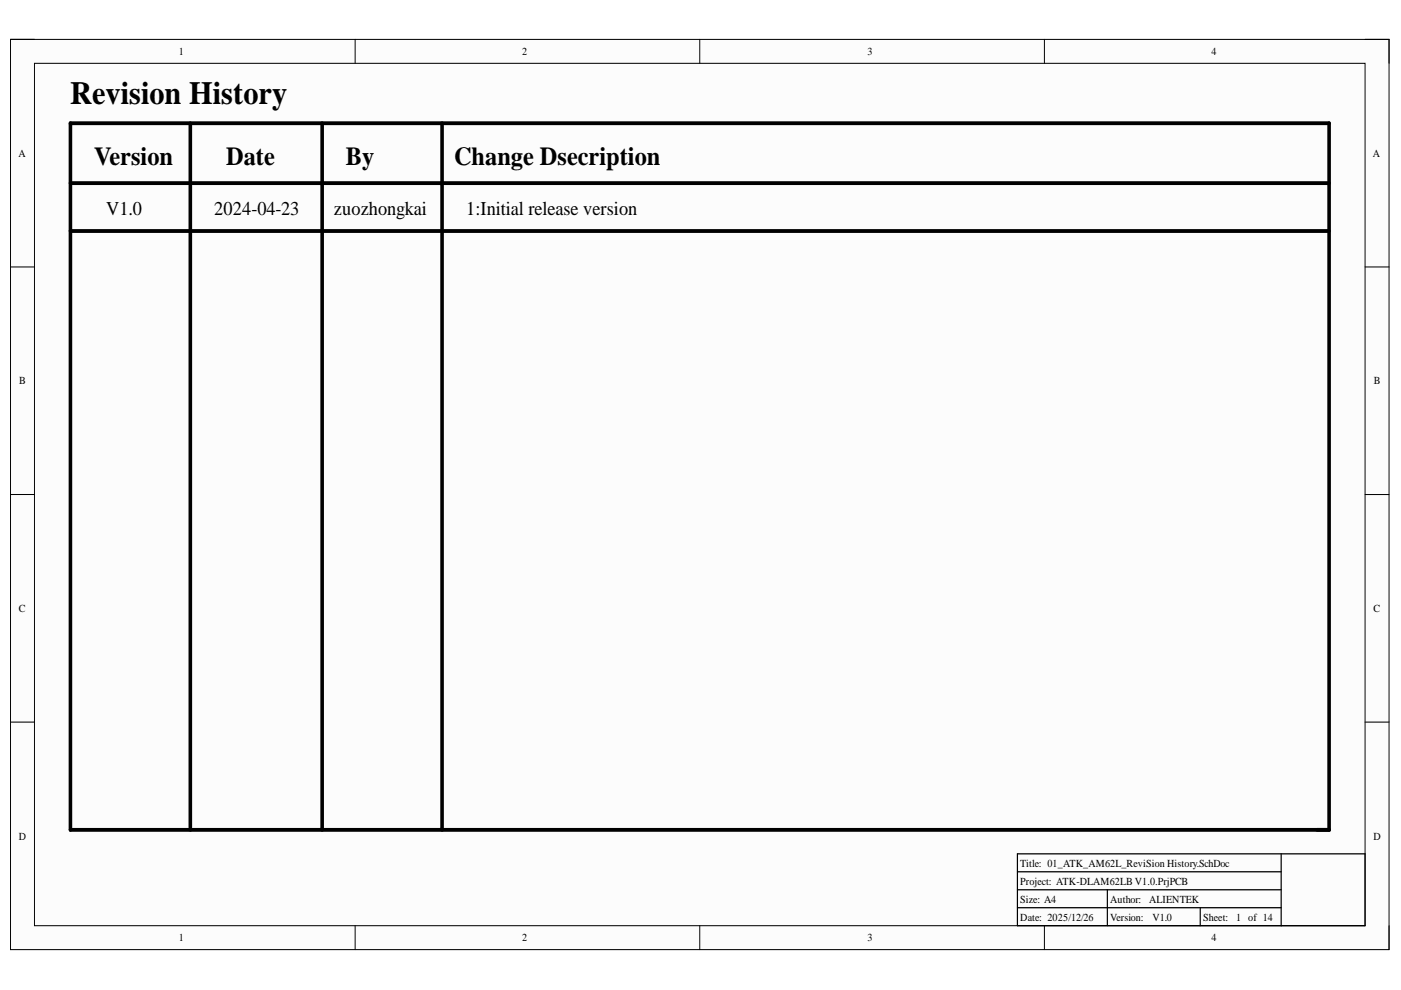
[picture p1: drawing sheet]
<svg xmlns="http://www.w3.org/2000/svg" width="297mm" height="210mm" viewBox="0 0 297 210" stroke-linecap="round" stroke-linejoin="round" font-family="sans-serif">
<defs><g id="words">
<text font-size="6.8" x="14.9" y="22.1">Revision History</text>
<g font-size="5.5">
<text x="20" y="35.1">Version</text>
<text x="48" y="35.1">Date</text>
<text x="73.3" y="35.1">By</text>
<text x="96.3" y="35.1">Change Dsecription</text>
</g>
<g font-size="4.1">
<text x="22.5" y="45.6">V1.0</text>
<text x="45.4" y="45.6">2024-04-23</text>
<text x="70.8" y="45.6">zuozhongkai</text>
<text x="98.8" y="45.6">1:Initial release version</text>
</g>
<g font-size="2.3">
<text x="37.9" y="11.7">1</text>
<text x="110.7" y="11.7">2</text>
<text x="183.9" y="11.7">3</text>
<text x="256.8" y="11.7">4</text>
<text x="3.9" y="33.3">A</text>
<text x="291.1" y="33.3">A</text>
<text x="4.1" y="81.5">B</text>
<text x="291.3" y="81.5">B</text>
<text x="4" y="129.7">C</text>
<text x="291.2" y="129.7">C</text>
<text x="4" y="178">D</text>
<text x="291.2" y="178">D</text>
<text x="216.3" y="183.8">Title: 01_ATK_AM62L_ReviSion History.SchDoc</text>
<text x="216.3" y="191.4">Size: A4</text>
<text x="216.3" y="187.6">Project: ATK-DLAM62LB V1.0.PrjPCB</text>
<text x="235.4" y="191.4">Author:</text>
<text x="243.6" y="191.4">ALIENTEK</text>
<text x="216.3" y="195.2">Date: 2025/12/26</text>
<text x="235.4" y="195.2">Version:</text>
<text x="244.3" y="195.2">V1.0</text>
<text x="255.1" y="195.2">Sheet:</text>
<text x="262.1" y="195.2">1 of 14</text>
<text x="37.9" y="199.6">1</text>
<text x="110.7" y="199.6">2</text>
<text x="183.9" y="199.6">3</text>
<text x="256.8" y="199.6">4</text>
</g>
</g></defs>
<path d="M2.2 8.4h292.3v192.9h-292.3z" fill-rule="evenodd" fill="#fffcf8"/>
<path d="M2.2 8.4h292.3v192.9h-292.3z" fill="none" stroke="#000" stroke-width=".21"/>
<path d="M7.3 13.4h282.1v182.9h-282.1z" fill-rule="evenodd" fill="#fffcf8"/>
<g fill="none" stroke="#000" stroke-width=".21">
<path d="M2.2 8.3h5.1M7.3 13.4h282.1v182.9h-282.1zM75.3 8.3v5.1M148.4 8.3v5.1M221.4 8.4v5M289.4 8.4h5.1v5M2.2 56.6h5.1M289.4 56.6h5.1M2.2 104.8h5.1M289.4 104.9h5.1M2.2 153.1h5.1M289.4 153.1h5.1"/>
<path d="M75.3 196.3v5M148.4 196.3v5M221.4 196.3v5M294.5 196.3v5"/>
</g>
<path d="M215.7 181h73.7v15.3h-73.7zM215.7 188.7h55.9M215.7 192.5h55.9M215.7 184.8h55.9M234.8 188.7v7.6M254.5 192.5v3.8M271.6 181v15.3" fill="none" stroke="#000" stroke-width=".26"/>
<path d="M14.9 26.1h266.9v149.9h-266.9zM14.9 38.8h266.9M40.4 26.1v149.9M68.3 26.1v149.9M93.7 26.1v149.9M14.9 49h266.9" fill="none" stroke="#000" stroke-width=".79"/>
<use href="#words"/>
</svg>
